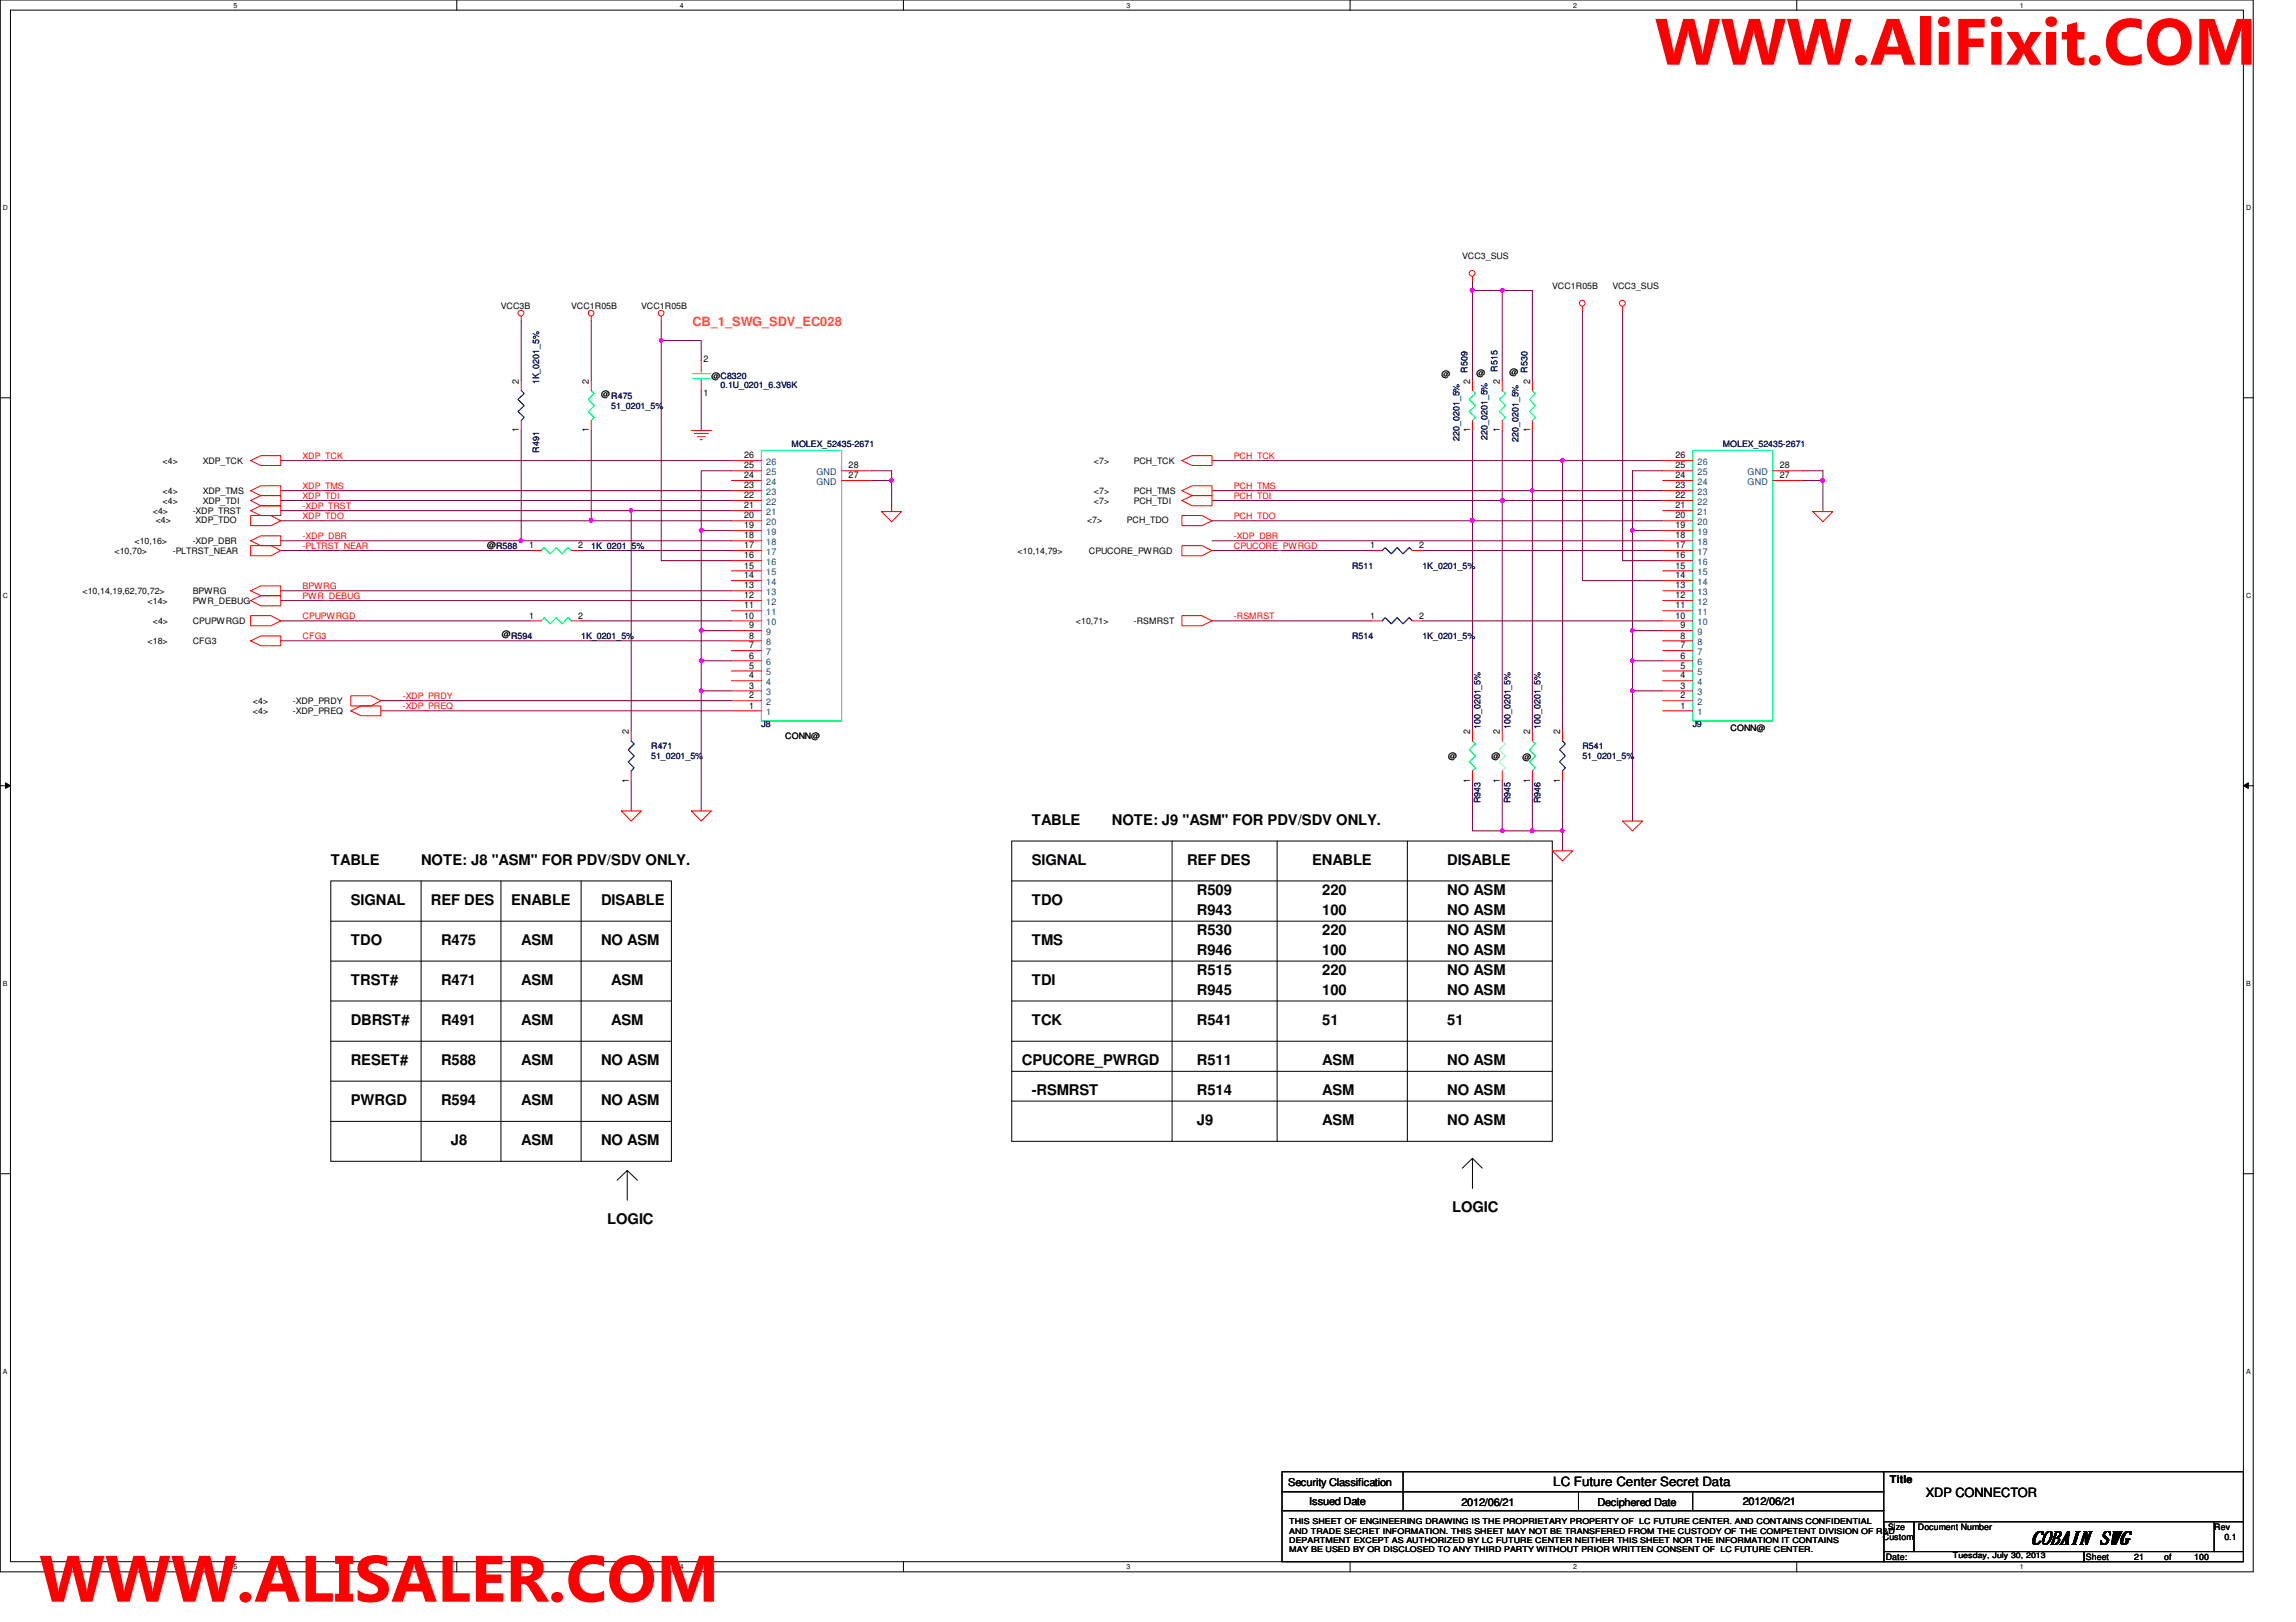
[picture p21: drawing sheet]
<svg xmlns="http://www.w3.org/2000/svg" width="297mm" height="210mm" viewBox="0 0 297 210" stroke-linecap="round" stroke-linejoin="round" font-family="sans-serif">
<defs><g id="words">
<g font-size="8.5" fill="#f00">
<text x="214.1" y="8.4">WWW.AliFixit.COM</text>
<text x="5.1" y="207.3">WWW.ALISALER.COM</text>
</g>
<text font-size="2.4" x="262.7" y="199.8">COBAIN SWG</text>
<g font-size="1.9">
<text x="133.5" y="106.7">TABLE</text>
<text x="143.8" y="106.7">NOTE: J9 &quot;ASM&quot; FOR PDV/SDV ONLY.</text>
<text x="42.8" y="111.9">TABLE</text>
<text x="54.5" y="111.9">NOTE: J8 &quot;ASM&quot; FOR PDV/SDV ONLY.</text>
<text x="133.5" y="111.9">SIGNAL</text>
<text x="153.6" y="111.9">REF DES</text>
<text x="169.8" y="111.9">ENABLE</text>
<text x="187.2" y="111.9">DISABLE</text>
<text x="45.4" y="117.1">SIGNAL</text>
<text x="55.7" y="117.1">REF DES</text>
<text x="66.1" y="117.1">ENABLE</text>
<text x="77.8" y="117.1">DISABLE</text>
<text x="133.5" y="117.1">TDO</text>
<text x="154.9" y="115.8">R509</text>
<text x="154.9" y="118.4">R943</text>
<text x="171.1" y="115.8">220</text>
<text x="171.1" y="118.4">100</text>
<text x="187.2" y="115.8">NO ASM</text>
<text x="187.2" y="118.4">NO ASM</text>
<text x="45.4" y="122.3">TDO</text>
<text x="57.1" y="122.3">R475</text>
<text x="67.4" y="122.3">ASM</text>
<text x="77.8" y="122.3">NO ASM</text>
<text x="133.5" y="122.3">TMS</text>
<text x="154.9" y="121">R530</text>
<text x="154.9" y="123.6">R946</text>
<text x="171.1" y="121">220</text>
<text x="171.1" y="123.6">100</text>
<text x="187.2" y="121">NO ASM</text>
<text x="187.2" y="123.6">NO ASM</text>
<text x="45.4" y="127.5">TRST#</text>
<text x="57.1" y="127.5">R471</text>
<text x="67.4" y="127.5">ASM</text>
<text x="79.1" y="127.5">ASM</text>
<text x="133.5" y="127.5">TDI</text>
<text x="154.9" y="126.2">R515</text>
<text x="154.9" y="128.7">R945</text>
<text x="171.1" y="128.7">100</text>
<text x="171.1" y="126.2">220</text>
<text x="187.2" y="126.2">NO ASM</text>
<text x="187.2" y="128.7">NO ASM</text>
<text x="45.4" y="132.6">DBRST#</text>
<text x="45.4" y="137.8">RESET#</text>
<text x="57.1" y="132.6">R491</text>
<text x="57.1" y="137.8">R588</text>
<text x="67.4" y="132.6">ASM</text>
<text x="67.4" y="137.8">ASM</text>
<text x="77.8" y="137.8">NO ASM</text>
<text x="79.1" y="132.6">ASM</text>
<text x="132.2" y="137.8">CPUCORE_PWRGD</text>
<text x="133.5" y="132.6">TCK</text>
<text x="154.9" y="132.6">R541</text>
<text x="154.9" y="137.8">R511</text>
<text x="171.1" y="132.6">51</text>
<text x="171.1" y="137.8">ASM</text>
<text x="187.2" y="132.6">51</text>
<text x="187.2" y="137.8">NO ASM</text>
<text x="45.4" y="143">PWRGD</text>
<text x="57.1" y="143">R594</text>
<text x="67.4" y="143">ASM</text>
<text x="77.8" y="143">NO ASM</text>
<text x="133.5" y="141.7">-RSMRST</text>
<text x="154.9" y="141.7">R514</text>
<text x="171.1" y="141.7">ASM</text>
<text x="187.2" y="141.7">NO ASM</text>
<text x="58.3" y="148.2">J8</text>
<text x="67.4" y="148.2">ASM</text>
<text x="77.8" y="148.2">NO ASM</text>
<text x="154.9" y="145.6">J9</text>
<text x="171.1" y="145.6">ASM</text>
<text x="187.2" y="145.6">NO ASM</text>
<text x="78.6" y="158.4">LOGIC</text>
<text x="187.9" y="156.8">LOGIC</text>
</g>
<text font-size="1.7" fill="#ff8000" x="89.6" y="42.2">CB_1_SWG_SDV_EC028</text>
<g font-size="1.7">
<text x="201" y="192.3">LC Future Center Secret Data</text>
<text x="249.2" y="193.7">XDP CONNECTOR</text>
</g>
<g font-size="1.4">
<text x="244.5" y="191.9">Title</text>
<text x="166.7" y="192.3">Security Classification</text>
<text x="169.4" y="194.7">Issued Date</text>
<text x="189.1" y="194.9">2012/06/21</text>
<text x="206.7" y="194.9">Deciphered Date</text>
<text x="225.5" y="194.7">2012/06/21</text>
</g>
<g font-size="1.2">
<text x="91" y="46.8">2</text>
<text x="67.1" y="49.7" transform="rotate(-90 67.1 49.7)">2</text>
<text x="76.2" y="49.7" transform="rotate(-90 76.2 49.7)">2</text>
<text x="91" y="51.2">1</text>
<text x="190.2" y="49.7" transform="rotate(-90 190.2 49.7)">2</text>
<text x="194.1" y="49.7" transform="rotate(-90 194.1 49.7)">2</text>
<text x="197.9" y="49.7" transform="rotate(-90 197.9 49.7)">2</text>
<text x="67.1" y="56" transform="rotate(-90 67.1 56)">1</text>
<text x="76.2" y="56" transform="rotate(-90 76.2 56)">1</text>
<text x="96.3" y="59.3">26</text>
<text x="190.2" y="56" transform="rotate(-90 190.2 56)">1</text>
<text x="194.1" y="56" transform="rotate(-90 194.1 56)">1</text>
<text x="197.9" y="56" transform="rotate(-90 197.9 56)">1</text>
<text x="216.7" y="59.3">26</text>
<text x="96.3" y="65.8">21</text>
<text x="96.3" y="64.5">22</text>
<text x="96.3" y="63.2">23</text>
<text x="96.3" y="61.9">24</text>
<text x="96.3" y="60.6">25</text>
<text x="109.8" y="61.9">27</text>
<text x="109.8" y="60.6">28</text>
<text x="216.7" y="65.8">21</text>
<text x="216.7" y="64.5">22</text>
<text x="216.7" y="63.2">23</text>
<text x="216.7" y="61.9">24</text>
<text x="216.7" y="60.6">25</text>
<text x="230.2" y="61.9">27</text>
<text x="230.2" y="60.6">28</text>
<text x="68.4" y="71">1</text>
<text x="74.8" y="71">2</text>
<text x="96.3" y="71">17</text>
<text x="96.3" y="69.7">18</text>
<text x="96.3" y="68.4">19</text>
<text x="96.3" y="67.1">20</text>
<text x="177.2" y="71">1</text>
<text x="183.6" y="71">2</text>
<text x="216.7" y="71">17</text>
<text x="216.7" y="69.7">18</text>
<text x="216.7" y="68.4">19</text>
<text x="216.7" y="67.1">20</text>
<text x="96.3" y="77.4">12</text>
<text x="96.3" y="76.2">13</text>
<text x="96.3" y="74.8">14</text>
<text x="96.3" y="73.6">15</text>
<text x="96.3" y="72.3">16</text>
<text x="216.7" y="77.4">12</text>
<text x="216.7" y="76.2">13</text>
<text x="216.7" y="74.8">14</text>
<text x="216.7" y="73.6">15</text>
<text x="216.7" y="72.3">16</text>
<text x="68.4" y="80.1">1</text>
<text x="74.8" y="80.1">2</text>
<text x="96.3" y="80.1">10</text>
<text x="96.3" y="78.7">11</text>
<text x="96.9" y="83.9">7</text>
<text x="96.9" y="82.6">8</text>
<text x="96.9" y="81.3">9</text>
<text x="177.2" y="80.1">1</text>
<text x="183.6" y="80.1">2</text>
<text x="216.7" y="80.1">10</text>
<text x="216.7" y="78.7">11</text>
<text x="217.4" y="83.9">7</text>
<text x="217.4" y="82.6">8</text>
<text x="217.4" y="81.3">9</text>
<text x="96.9" y="89.1">3</text>
<text x="96.9" y="87.8">4</text>
<text x="96.9" y="86.5">5</text>
<text x="96.9" y="85.2">6</text>
<text x="217.4" y="89.1">3</text>
<text x="217.4" y="87.8">4</text>
<text x="217.4" y="86.5">5</text>
<text x="217.4" y="85.2">6</text>
<text x="81.4" y="95" transform="rotate(-90 81.4 95)">2</text>
<text x="96.9" y="91.7">1</text>
<text x="96.9" y="90.4">2</text>
<text x="190.2" y="95" transform="rotate(-90 190.2 95)">2</text>
<text x="194.1" y="95" transform="rotate(-90 194.1 95)">2</text>
<text x="197.9" y="95" transform="rotate(-90 197.9 95)">2</text>
<text x="201.8" y="95" transform="rotate(-90 201.8 95)">2</text>
<text x="217.4" y="91.7">1</text>
<text x="217.4" y="90.4">2</text>
<text x="81.4" y="101.3" transform="rotate(-90 81.4 101.3)">1</text>
<text x="190.2" y="101.3" transform="rotate(-90 190.2 101.3)">1</text>
<text x="194.1" y="101.3" transform="rotate(-90 194.1 101.3)">1</text>
<text x="197.9" y="101.3" transform="rotate(-90 197.9 101.3)">1</text>
<text x="201.8" y="101.3" transform="rotate(-90 201.8 101.3)">1</text>
</g>
<g font-size="1.2" fill="#004080">
<text x="99.1" y="65.3">22</text>
<text x="99.1" y="64.1">23</text>
<text x="99.1" y="62.7">24</text>
<text x="99.1" y="61.5">25</text>
<text x="99.1" y="60.2">26</text>
<text x="105.6" y="62.7">GND</text>
<text x="105.6" y="61.5">GND</text>
<text x="219.6" y="65.3">22</text>
<text x="219.6" y="64.1">23</text>
<text x="219.6" y="62.7">24</text>
<text x="219.6" y="61.5">25</text>
<text x="219.6" y="60.2">26</text>
<text x="226.1" y="62.7">GND</text>
<text x="226.1" y="61.5">GND</text>
<text x="99.1" y="71.8">17</text>
<text x="99.1" y="70.5">18</text>
<text x="99.1" y="69.2">19</text>
<text x="99.1" y="67.9">20</text>
<text x="99.1" y="66.6">21</text>
<text x="219.6" y="71.8">17</text>
<text x="219.6" y="70.5">18</text>
<text x="219.6" y="69.2">19</text>
<text x="219.6" y="67.9">20</text>
<text x="219.6" y="66.6">21</text>
<text x="99.1" y="77">13</text>
<text x="99.1" y="75.7">14</text>
<text x="99.1" y="74.4">15</text>
<text x="99.1" y="73.1">16</text>
<text x="219.6" y="77">13</text>
<text x="219.6" y="75.7">14</text>
<text x="219.6" y="74.4">15</text>
<text x="219.6" y="73.1">16</text>
<text x="99.1" y="83.5">8</text>
<text x="99.1" y="82.2">9</text>
<text x="99.1" y="80.9">10</text>
<text x="99.1" y="79.6">11</text>
<text x="99.1" y="78.3">12</text>
<text x="219.6" y="83.5">8</text>
<text x="219.6" y="82.2">9</text>
<text x="219.6" y="80.9">10</text>
<text x="219.6" y="79.6">11</text>
<text x="219.6" y="78.3">12</text>
<text x="99.1" y="90">3</text>
<text x="99.1" y="88.6">4</text>
<text x="99.1" y="87.4">5</text>
<text x="99.1" y="86.1">6</text>
<text x="99.1" y="84.8">7</text>
<text x="219.6" y="90">3</text>
<text x="219.6" y="88.6">4</text>
<text x="219.6" y="87.4">5</text>
<text x="219.6" y="86.1">6</text>
<text x="219.6" y="84.8">7</text>
<text x="99.1" y="92.5">1</text>
<text x="99.1" y="91.2">2</text>
<text x="219.6" y="92.5">1</text>
<text x="219.6" y="91.2">2</text>
</g>
<g font-size="1.1">
<text x="189.2" y="33.5">VCC3_SUS</text>
<text x="64.8" y="40">VCC3B</text>
<text x="73.9" y="40">VCC1R05B</text>
<text x="83" y="40">VCC1R05B</text>
<text x="200.8" y="37.4">VCC1R05B</text>
<text x="208.6" y="37.4">VCC3_SUS</text>
<text x="77.8" y="51.4">@R475</text>
<text x="92" y="49.1">@C8320</text>
<text x="186.5" y="48.8">@</text>
<text x="191" y="48.6">@</text>
<text x="195.3" y="48.5">@</text>
<text x="21" y="60.1">&lt;4&gt;</text>
<text x="21" y="64">&lt;4&gt;</text>
<text x="21" y="65.2">&lt;4&gt;</text>
<text x="26.2" y="60.1">XDP_TCK</text>
<text x="26.2" y="64">XDP_TMS</text>
<text x="26.2" y="65.2">XDP_TDI</text>
<text x="141.5" y="60.1">&lt;7&gt;</text>
<text x="141.5" y="64">&lt;7&gt;</text>
<text x="141.5" y="65.2">&lt;7&gt;</text>
<text x="146.7" y="60.1">PCH_TCK</text>
<text x="146.7" y="64">PCH_TMS</text>
<text x="146.7" y="65.2">PCH_TDI</text>
<text x="14.8" y="71.7">&lt;10,70&gt;</text>
<text x="17.4" y="70.4">&lt;10,16&gt;</text>
<text x="19.8" y="66.5">&lt;4&gt;</text>
<text x="20.1" y="67.7">&lt;4&gt;</text>
<text x="22.3" y="71.7">-PLTRST_NEAR</text>
<text x="24.9" y="66.5">-XDP_TRST</text>
<text x="24.9" y="70.4">-XDP_DBR</text>
<text x="25.3" y="67.7">XDP_TDO</text>
<text x="63" y="71">@R588</text>
<text x="131.7" y="71.7">&lt;10,14,79&gt;</text>
<text x="140.6" y="67.7">&lt;7&gt;</text>
<text x="140.9" y="71.7">CPUCORE_PWRGD</text>
<text x="145.8" y="67.7">PCH_TDO</text>
<text x="10.7" y="76.9">&lt;10,14,19,62,70,72&gt;</text>
<text x="24.9" y="76.9">BPWRG</text>
<text x="19.1" y="78.2">&lt;14&gt;</text>
<text x="19.1" y="83.4">&lt;18&gt;</text>
<text x="19.8" y="80.8">&lt;4&gt;</text>
<text x="24.9" y="80.8">CPUPWRGD</text>
<text x="24.9" y="78.2">PWR_DEBUG</text>
<text x="24.9" y="83.4">CFG3</text>
<text x="64.9" y="82.5">@R594</text>
<text x="139.2" y="80.8">&lt;10,71&gt;</text>
<text x="146.7" y="80.8">-RSMRST</text>
<text x="32.7" y="91.1">&lt;4&gt;</text>
<text x="32.7" y="92.5">&lt;4&gt;</text>
<text x="37.9" y="91.1">-XDP_PRDY</text>
<text x="37.9" y="92.5">-XDP_PREQ</text>
<text x="101.6" y="95.7">CONN@</text>
<text x="223.9" y="94.7">CONN@</text>
<text x="187.4" y="98.3">@</text>
<text x="193" y="98.3">@</text>
<text x="197" y="98.4">@</text>
<text x="243.6" y="199.3">Custom</text>
<text x="244" y="201.9">Date:</text>
<text x="244.3" y="198">Size</text>
<text x="248.1" y="198">Document Number</text>
<text x="269.9" y="201.9">Sheet</text>
<text x="276.1" y="201.9">21</text>
<text x="280" y="201.9">of</text>
<text x="283.9" y="201.9">100</text>
<text x="286.5" y="198">Rev</text>
<text x="287.8" y="199.3">0.1</text>
</g>
<g font-size="1.1" fill="#000080">
<text x="69.8" y="49.7" transform="rotate(-90 69.8 49.7)">1K_0201_5%</text>
<text x="79.1" y="52.9">51_0201_5%</text>
<text x="93.2" y="50.2">0.1U_0201_6.3V6K</text>
<text x="189.9" y="48.2" transform="rotate(-90 189.9 48.2)">R509</text>
<text x="193.8" y="48.1" transform="rotate(-90 193.8 48.1)">R515</text>
<text x="197.6" y="48.2" transform="rotate(-90 197.6 48.2)">R530</text>
<text x="69.8" y="58.6" transform="rotate(-90 69.8 58.6)">R491</text>
<text x="102.4" y="57.9">MOLEX_52435-2671</text>
<text x="188.8" y="57" transform="rotate(-90 188.8 57)">220_0201_5%</text>
<text x="192.4" y="56.9" transform="rotate(-90 192.4 56.9)">220_0201_5%</text>
<text x="196.5" y="57.1" transform="rotate(-90 196.5 57.1)">220_0201_5%</text>
<text x="222.9" y="57.9">MOLEX_52435-2671</text>
<text x="76.5" y="71.1">1K_0201_5%</text>
<text x="174.9" y="73.7">R511</text>
<text x="184" y="73.7">1K_0201_5%</text>
<text x="75.2" y="82.7">1K_0201_5%</text>
<text x="174.9" y="82.7">R514</text>
<text x="184" y="82.7">1K_0201_5%</text>
<text x="98.5" y="94.1">J8</text>
<text x="191.6" y="94.3" transform="rotate(-90 191.6 94.3)">100_0201_5%</text>
<text x="195.4" y="94.3" transform="rotate(-90 195.4 94.3)">100_0201_5%</text>
<text x="199.3" y="94.3" transform="rotate(-90 199.3 94.3)">100_0201_5%</text>
<text x="219" y="94.1">J9</text>
<text x="84.2" y="97">R471</text>
<text x="84.2" y="98.3">51_0201_5%</text>
<text x="204.7" y="97">R541</text>
<text x="204.7" y="98.3">51_0201_5%</text>
<text x="191.6" y="103.9" transform="rotate(-90 191.6 103.9)">R943</text>
<text x="195.4" y="103.9" transform="rotate(-90 195.4 103.9)">R945</text>
<text x="199.3" y="103.9" transform="rotate(-90 199.3 103.9)">R946</text>
</g>
<g font-size="1.1" fill="#f00">
<text x="39.2" y="59.4">XDP_TCK</text>
<text x="159.6" y="59.4">PCH_TCK</text>
<text x="39.2" y="63.2">XDP_TMS</text>
<text x="39.2" y="64.5">XDP_TDI</text>
<text x="39.2" y="65.8">-XDP_TRST</text>
<text x="159.6" y="64.5">PCH_TDI</text>
<text x="159.6" y="63.2">PCH_TMS</text>
<text x="39.2" y="69.7">-XDP_DBR</text>
<text x="39.2" y="67.1">XDP_TDO</text>
<text x="39.2" y="71">-PLTRST_NEAR</text>
<text x="159.6" y="71">CPUCORE_PWRGD</text>
<text x="159.6" y="67.1">PCH_TDO</text>
<text x="159.6" y="69.7">-XDP_DBR</text>
<text x="39.2" y="76.2">BPWRG</text>
<text x="39.2" y="77.5">PWR_DEBUG</text>
<text x="39.2" y="80.1">CPUPWRGD</text>
<text x="39.2" y="82.7">CFG3</text>
<text x="159.6" y="80.1">-RSMRST</text>
<text x="52.1" y="90.4">-XDP_PRDY</text>
<text x="52.1" y="91.7">-XDP_PREQ</text>
</g>
<g font-size="1">
<text x="166.8" y="197.3">THIS SHEET OF ENGINEERING DRAWING IS THE PROPRIETARY PROPERTY OF LC FUTURE CENTER. AND CONTAINS CONFIDENTIAL</text>
<text x="166.8" y="198.5">AND TRADE SECRET INFORMATION. THIS SHEET MAY NOT BE TRANSFERED FROM THE CUSTODY OF THE COMPETENT DIVISION OF R&amp;D</text>
<text x="166.8" y="199.6">DEPARTMENT EXCEPT AS AUTHORIZED BY LC FUTURE CENTER NEITHER THIS SHEET NOR THE INFORMATION IT CONTAINS</text>
<text x="166.8" y="200.8">MAY BE USED BY OR DISCLOSED TO ANY THIRD PARTY WITHOUT PRIOR WRITTEN CONSENT OF LC FUTURE CENTER.</text>
<text x="252.6" y="201.7">Tuesday, July 30, 2013</text>
</g>
<g font-size=".9">
<text x="30.2" y="1">5</text>
<text x="88" y="1">4</text>
<text x="145.8" y="1">3</text>
<text x="203.5" y="1">2</text>
<text x="261.3" y="1">1</text>
<text x=".4" y="27.2">D</text>
<text x="290.6" y="27.2">D</text>
<text x=".4" y="77.3">C</text>
<text x="290.6" y="77.3">C</text>
<text x=".4" y="127.6">B</text>
<text x="290.6" y="127.6">B</text>
<text x=".4" y="177.8">A</text>
<text x="290.6" y="177.8">A</text>
<text x="30.2" y="203.1">5</text>
<text x="88" y="203.1">4</text>
<text x="145.8" y="203.1">3</text>
<text x="203.5" y="203.1">2</text>
<text x="261.3" y="203.1">1</text>
</g>
</g></defs>
<path d="M0 0h291.5v203.4h-291.5zM1.4 1.3h288.8v200.8h-288.8z" fill="none" stroke="#000" stroke-width=".13"/>
<g fill="#fff">
<path d="M30.2 .2h.5v1h-.5z"/>
<path d="M30.2 202.3h.5v1h-.5z"/>
</g>
<path d="M59.1 0v1.3M59.1 202.1v1.3" fill="none" stroke="#000" stroke-width=".13"/>
<g fill="#fff">
<path d="M88 .2h.5v1h-.5z"/>
<path d="M88 202.3h.5v1h-.5z"/>
</g>
<path d="M116.9 0v1.3M116.9 202.1v1.3" fill="none" stroke="#000" stroke-width=".13"/>
<g fill="#fff">
<path d="M145.7 .2h.6v1h-.6z"/>
<path d="M145.7 202.3h.6v1h-.6z"/>
</g>
<path d="M174.7 0v1.3M174.7 202.1v1.3" fill="none" stroke="#000" stroke-width=".13"/>
<g fill="#fff">
<path d="M203.5 .2h.5v1h-.5z"/>
<path d="M203.5 202.3h.5v1h-.5z"/>
</g>
<path d="M232.4 0v1.3M232.4 202.1v1.3" fill="none" stroke="#000" stroke-width=".13"/>
<g fill="#fff">
<path d="M261.3 .2h.5v1h-.5z"/>
<path d="M261.3 202.3h.5v1h-.5z"/>
<path d="M.4 26.4h.6v1h-.6z"/>
<path d="M290.6 26.4h.6v1h-.6z"/>
<path d="M.4 76.5h.6v1.1h-.6z"/>
<path d="M290.6 76.5h.6v1.1h-.6z"/>
</g>
<path d="M0 51.5h1.4M290.2 51.5h1.3" fill="none" stroke="#000" stroke-width=".13"/>
<g fill="#fff">
<path d="M.4 126.7h.6v1.1h-.6z"/>
<path d="M290.6 126.7h.6v1.1h-.6z"/>
</g>
<path d="M0 101.7h1.4M.7 101.3l.7 .4-.7 .3zM290.2 101.7h1.3M290.2 101.7l.7-.4v.7z" fill="none" stroke="#000" stroke-width=".13"/>
<path d="M.7 101.3l.7 .4-.7 .3zM290.2 101.7l.7-.4v.7z" fill="#000"/>
<g fill="#fff">
<path d="M.4 177h.5v1h-.5z"/>
<path d="M290.6 177h.5v1h-.5z"/>
</g>
<g fill="none" stroke="#000" stroke-width=".13">
<path d="M42.8 114h44.1v36.3h-44.1zM42.8 119.2h44.1M54.5 114v36.3M64.8 114v36.3M75.2 114v36.3M130.9 114h69.9M130.9 119.2h69.9M130.9 108.8h69.9v38.9h-69.9zM151.6 108.8v38.9M165.2 108.8v38.9M182.1 108.8v38.9M42.8 124.4h44.1"/>
<path d="M42.8 129.5h44.1M42.8 134.7h44.1M42.8 139.9h44.1M130.9 124.4h69.9M130.9 129.5h69.9M130.9 134.7h69.9M130.9 138.6h69.9M0 151.9h1.4M42.8 145.1h44.1M79.8 152.7l1.3-1.2v3.8M81.1 151.5l1.4 1.2M130.9 142.5h69.9"/>
<path d="M189.2 151.2l1.3-1.3v3.9M190.5 149.9l1.3 1.3M290.2 151.9h1.3"/>
</g>
<path d="M36.3 59.6h58.3M90.7 68.7v12.9M94.6 60.9h-3.9v7.8h3.9" fill="none" stroke="#800040" stroke-width=".13"/>
<circle cx="90.7" cy="68.6" r=".25" fill="#f0f"/>
<circle cx="90.7" cy="68.6" r=".25" fill="none" stroke="#f0f" stroke-width=".13"/>
<circle cx="90.7" cy="81.6" r=".25" fill="#f0f"/>
<circle cx="90.7" cy="81.6" r=".25" fill="none" stroke="#f0f" stroke-width=".13"/>
<path d="M94.6 81.6h-3.9v3.9" fill="none" stroke="#800040" stroke-width=".13"/>
<circle cx="90.7" cy="85.5" r=".25" fill="#f0f"/>
<circle cx="90.7" cy="85.5" r=".25" fill="none" stroke="#f0f" stroke-width=".13"/>
<path d="M90.7 89.4h3.9M94.6 85.5h-3.9v19.4" fill="none" stroke="#800040" stroke-width=".13"/>
<circle cx="90.7" cy="89.4" r=".25" fill="#f0f"/>
<circle cx="90.7" cy="89.4" r=".25" fill="none" stroke="#f0f" stroke-width=".13"/>
<path d="M36.3 63.5h58.3M36.3 64.8h58.3M81.7 66.1h12.9" fill="none" stroke="#800040" stroke-width=".13"/>
<path d="M81.5 65.9h.3l.1 .1-.1 .2-.2 .1-.1-.1z" fill-rule="evenodd" fill="#f0f"/>
<path d="M81.5 65.9h.3l.1 .1-.1 .2-.2 .1-.1-.1z" fill="none" stroke="#f0f" stroke-width=".13"/>
<path d="M76.5 67.4h18.1" fill="none" stroke="#800040" stroke-width=".13"/>
<path d="M76.3 67.2l.2-.1 .2 .1-.1 .3-.1 .1-.2-.1z" fill-rule="evenodd" fill="#f0f"/>
<path d="M76.3 67.2l.2-.1 .2 .1-.1 .3-.1 .1-.2-.1z" fill="none" stroke="#f0f" stroke-width=".13"/>
<path d="M67.4 70h27.2" fill="none" stroke="#800040" stroke-width=".13"/>
<circle cx="67.4" cy="69.9" r=".25" fill="#f0f"/>
<circle cx="67.4" cy="69.9" r=".25" fill="none" stroke="#f0f" stroke-width=".13"/>
<path d="M67.4 55.7v14.3h-31.1M67.4 41.5v7.7M76.5 41.5v7.7M85.6 44.1v28.5h9M75.2 71.2h19.4" fill="none" stroke="#800040" stroke-width=".13"/>
<path d="M85.4 43.9h.3l.1 .1-.1 .2-.2 .1-.1-.1z" fill-rule="evenodd" fill="#f0f"/>
<path d="M85.4 43.9h.3l.1 .1-.1 .2-.2 .1-.1-.1z" fill="none" stroke="#f0f" stroke-width=".13"/>
<path d="M76.5 55.7v11.7h-40.2M36.3 76.5h58.3M36.3 77.7h58.3M36.3 66.1h45.4v28.5M36.3 71.2h32.4M211.2 60.9v20.7M36.3 80.3h32.4M49.3 90.7h45.3M49.3 92h45.3M75.2 80.3h19.4M81.7 101v3.9" fill="none" stroke="#800040" stroke-width=".13"/>
<path d="M211 81.4h.3l.1 .2-.1 .2h-.1h-.2z" fill-rule="evenodd" fill="#f0f"/>
<path d="M211 81.4h.3l.1 .2-.1 .2h-.1h-.2z" fill="none" stroke="#f0f" stroke-width=".13"/>
<path d="M211 68.5h.3l.1 .1-.1 .2-.1 .1-.2-.1z" fill-rule="evenodd" fill="#f0f"/>
<path d="M211 68.5h.3l.1 .1-.1 .2-.1 .1-.2-.1z" fill="none" stroke="#f0f" stroke-width=".13"/>
<path d="M211.2 89.4v16.9" fill="none" stroke="#800040" stroke-width=".13"/>
<path d="M211 89.2h.3l.1 .2-.1 .1-.1 .1-.2-.1z" fill-rule="evenodd" fill="#f0f"/>
<path d="M211 89.2h.3l.1 .2-.1 .1-.1 .1-.2-.1z" fill="none" stroke="#f0f" stroke-width=".13"/>
<path d="M156.8 71.2h20.7M202.1 101v6.5" fill="none" stroke="#800040" stroke-width=".13"/>
<path d="M201.9 107.3h.4v.2v.2h-.2h-.2z" fill-rule="evenodd" fill="#f0f"/>
<path d="M201.9 107.3h.4v.2v.2h-.2h-.2z" fill="none" stroke="#f0f" stroke-width=".13"/>
<path d="M190.5 37.6v11.6M211.2 85.5v3.9" fill="none" stroke="#800040" stroke-width=".13"/>
<path d="M211 85.3h.3l.1 .2-.1 .1-.1 .1-.2-.1z" fill-rule="evenodd" fill="#f0f"/>
<path d="M211 85.3h.3l.1 .2-.1 .1-.1 .1-.2-.1z" fill="none" stroke="#f0f" stroke-width=".13"/>
<path d="M156.8 59.6h45.3v35M190.5 55.7v11.7h-33.7M194.3 55.7v9.1M209.9 40.2v32.4M156.8 80.3h20.7M211.2 81.6v3.9" fill="none" stroke="#800040" stroke-width=".13"/>
<circle cx="194.3" cy="64.8" r=".26" fill="#f0f"/>
<circle cx="194.3" cy="64.8" r=".26" fill="none" stroke="#f0f" stroke-width=".13"/>
<path d="M194.3 37.6v11.6M198.2 55.7v7.8M156.8 64.8h37.5" fill="none" stroke="#800040" stroke-width=".13"/>
<path d="M198 63.3h.4l.1 .2-.1 .1-.2 .1-.2-.1z" fill-rule="evenodd" fill="#f0f"/>
<path d="M198 63.3h.4l.1 .2-.1 .1-.2 .1-.2-.1z" fill="none" stroke="#f0f" stroke-width=".13"/>
<path d="M194.3 37.6h3.9v11.6M156.8 63.5h41.4" fill="none" stroke="#800040" stroke-width=".13"/>
<circle cx="194.4" cy="37.6" r=".25" fill="#f0f"/>
<circle cx="194.4" cy="37.6" r=".25" fill="none" stroke="#f0f" stroke-width=".13"/>
<path d="M190.5 36.3v1.3h3.8" fill="none" stroke="#800040" stroke-width=".13"/>
<circle cx="190.5" cy="37.6" r=".25" fill="#f0f"/>
<circle cx="190.5" cy="37.6" r=".25" fill="none" stroke="#f0f" stroke-width=".13"/>
<path d="M190.5 67.4v27.2M194.3 64.8v29.8M198.2 63.5v31.1M198.2 101v6.5h3.9" fill="none" stroke="#800040" stroke-width=".13"/>
<path d="M198 107.3h.4l.1 .2-.1 .2h-.2h-.2z" fill-rule="evenodd" fill="#f0f"/>
<path d="M198 107.3h.4l.1 .2-.1 .2h-.2h-.2z" fill="none" stroke="#f0f" stroke-width=".13"/>
<path d="M194.3 101v6.5h3.9" fill="none" stroke="#800040" stroke-width=".13"/>
<path d="M198 107.3h.4l.1 .2-.1 .2h-.2h-.2z" fill-rule="evenodd" fill="#f0f"/>
<path d="M198 107.3h.4l.1 .2-.1 .2h-.2h-.2z" fill="none" stroke="#f0f" stroke-width=".13"/>
<circle cx="194.4" cy="107.5" r=".25" fill="#f0f"/>
<circle cx="194.4" cy="107.5" r=".25" fill="none" stroke="#f0f" stroke-width=".13"/>
<path d="M202.1 59.6h13M190.5 101v6.5h3.8M202.1 107.5v2.6" fill="none" stroke="#800040" stroke-width=".13"/>
<path d="M201.9 59.4h.4v.2v.1l-.2 .1-.2-.1z" fill-rule="evenodd" fill="#f0f"/>
<path d="M201.9 59.4h.4v.2v.1l-.2 .1-.2-.1z" fill="none" stroke="#f0f" stroke-width=".13"/>
<path d="M190.5 67.4h24.6M211.2 60.9h3.9M184 80.3h31.1" fill="none" stroke="#800040" stroke-width=".13"/>
<circle cx="190.5" cy="67.4" r=".26" fill="#f0f"/>
<circle cx="190.5" cy="67.4" r=".26" fill="none" stroke="#f0f" stroke-width=".13"/>
<g fill="none" stroke="#800040" stroke-width=".13">
<path d="M85.6 41.5v2.6h5.1v2.6M90.7 50.5v5.2M204.7 40.2v34.9h10.4M115.4 62.2v4M156.8 70h58.3M184 71.2h31.1M194.3 64.8h20.8M198.2 63.5h16.9M209.9 72.6h5.2M211.2 68.7h3.9M211.2 89.4h3.9M211.2 81.6h3.9"/>
<path d="M211.2 85.5h3.9"/>
</g>
<path d="M115.2 62h.3l.1 .1-.1 .2-.2 .1-.1-.1z" fill-rule="evenodd" fill="#f0f"/>
<path d="M115.2 62h.3l.1 .1-.1 .2-.2 .1-.1-.1z" fill="none" stroke="#f0f" stroke-width=".13"/>
<path d="M112.8 60.9h2.6v1.3h-2.6M235.8 62.2v4" fill="none" stroke="#800040" stroke-width=".13"/>
<circle cx="235.8" cy="62.2" r=".25" fill="#f0f"/>
<circle cx="235.8" cy="62.2" r=".25" fill="none" stroke="#f0f" stroke-width=".13"/>
<path d="M233.2 60.9h2.6v1.3h-2.6M36.3 82.9h58.3" fill="none" stroke="#800040" stroke-width=".13"/>
<g fill="none" stroke="#f00" stroke-width=".13">
<path d="M190.5 35.8v.5M204.7 39.7v.5M209.9 39.7v.5M32.4 59.6l1.3-.6h2.6v1.2h-2.6zM67.4 40.9v.6M67.4 54.4v1.3M67.4 49.2v1.3M76.5 40.9v.6M76.5 54.4v1.3M76.5 49.2v1.3M85.6 40.9v.6M89.4 55.7h2.6"/>
<path d="M89.8 56.1h1.8M90.2 56.5h1.1M90.6 56.9h.2M90.7 49.2v1.3M90.7 46.7v1.3M94.6 59.6h3.9M152.9 59.6l1.3-.6h2.6v1.2h-2.6zM190.5 54.4v1.3M190.5 49.2v1.3M194.3 54.4v1.3M194.3 49.2v1.3M198.2 54.4v1.3"/>
<path d="M198.2 49.2v1.3M215.1 59.6h3.9M32.4 70.6h2.6l1.3 .6-1.3 .7h-2.6zM32.4 79.7h2.6l1.3 .6-1.3 .7h-2.6zM32.4 66.7h2.6l1.3 .7-1.3 .6h-2.6zM32.4 63.5l1.3-.6h2.6v1.2h-2.6zM32.4 64.8l1.3-.7h2.6v1.3h-2.6zM32.4 66.1l1.3-.7h2.6v1.3h-2.6zM32.4 70l1.3-.7h2.6v1.3h-2.6zM32.4 76.5l1.3-.7h2.6v1.3h-2.6zM32.4 77.7l1.3-.6h2.6v1.3h-2.6zM68.7 71.2h1.3"/>
<path d="M73.9 71.2h1.3M94.6 79h3.9M94.6 77.7h3.9M94.6 76.5h3.9M94.6 75.1h3.9M94.6 73.9h3.9M94.6 72.6h3.9M94.6 71.2h3.9M94.6 70h3.9M94.6 68.7h3.9M94.6 67.4h3.9M94.6 66.1h3.9"/>
<path d="M94.6 64.8h3.9M94.6 63.5h3.9M94.6 62.2h3.9M94.6 60.9h3.9M108.9 62.2h3.9M108.9 60.9h3.9M114 66.2h2.6l-1.2 1.3zM152.9 70.6h2.6l1.3 .6-1.3 .7h-2.6zM152.9 66.7h2.6l1.3 .7-1.3 .6h-2.6zM152.9 79.7h2.6l1.3 .6-1.3 .7h-2.6zM152.9 63.5l1.3-.6h2.6v1.2h-2.6zM152.9 64.8l1.3-.7h2.6v1.3h-2.6z"/>
<path d="M177.5 71.2h1.3M182.7 71.2h1.3M215.1 79h3.9M215.1 77.7h3.9M215.1 76.5h3.9M215.1 75.1h3.9M215.1 73.9h3.9M215.1 72.6h3.9M215.1 71.2h3.9M215.1 70h3.9M215.1 68.7h3.9M215.1 67.4h3.9"/>
<path d="M215.1 66.1h3.9M215.1 64.8h3.9M215.1 63.5h3.9M215.1 62.2h3.9M215.1 60.9h3.9M229.4 62.2h3.8M229.4 60.9h3.8M234.5 66.2h2.6l-1.3 1.3zM32.4 82.9l1.3-.6h2.6v1.3h-2.6zM45.4 92l1.3-.6h2.6v1.2h-2.6zM45.4 90h2.6l1.3 .7-1.3 .7h-2.6zM68.7 80.3h1.3"/>
<path d="M73.9 80.3h1.3M81.7 99.8v1.2M81.7 94.6v1.3M94.6 92h3.9M94.6 90.7h3.9M94.6 89.4h3.9M94.6 88.1h3.9M94.6 86.8h3.9M94.6 85.5h3.9M94.6 84.2h3.9M94.6 82.9h3.9M94.6 81.6h3.9"/>
<path d="M94.6 80.3h3.9M177.5 80.3h1.3M182.7 80.3h1.3M190.5 99.8v1.2M190.5 94.6v1.3M194.3 99.8v1.2M194.3 94.6v1.3M198.2 99.8v1.2M198.2 94.6v1.3M202.1 99.8v1.2M202.1 94.6v1.3M215.1 92h3.9"/>
<path d="M215.1 90.7h3.9M215.1 89.4h3.9M215.1 88.1h3.9M215.1 86.8h3.9M215.1 85.5h3.9M215.1 84.2h3.9M215.1 82.9h3.9M215.1 81.6h3.9M215.1 80.3h3.9M80.4 104.9h2.6l-1.3 1.4zM89.4 104.9h2.6l-1.3 1.4zM200.8 110.1h2.7l-1.4 1.3z"/>
<path d="M209.9 106.3h2.6l-1.3 1.2z"/>
<circle cx="190.5" cy="35.4" r=".37"/>
<circle cx="204.7" cy="39.2" r=".38"/>
<circle cx="209.9" cy="39.2" r=".38"/>
<circle cx="67.4" cy="40.5" r=".37"/>
<circle cx="76.5" cy="40.5" r=".37"/>
<circle cx="85.5" cy="40.5" r=".37"/>
</g>
<path d="M165.9 190.5h77.8v2.5h-77.8zM165.9 193h77.8v2.5h-77.8zM165.9 195.5h77.8v6.6h-77.8zM181.5 190.5v5M204.2 193v2.5M219 193v2.5M243.6 190.5h46.6v6.4M243.7 196.9h3.9v3.9h-3.9zM247.6 196.9h38.9v3.9h-38.9zM286.5 196.9h3.7v3.9h-3.7zM243.7 200.8h25.9v1.3h-25.9zM269.6 200.8h20.6v1.3h-20.6z" fill="none" stroke="#000" stroke-width=".13"/>
<g fill="none" stroke="#00ff80" stroke-width=".13">
<path d="M76.5 50.5l.4 .4-.8 .8 .8 .8-.8 .8 .8 .7-.4 .4M89.6 48.3h2.3M89.6 49h2.3M90.7 49v.2M90.7 48v.3M98.5 58.3h10.4v35h-10.4zM190.5 50.5l.4 .4-.8 .8 .8 .8-.8 .8 .8 .7-.4 .4M194.3 50.5l.5 .4-.8 .8 .8 .8-.8 .8 .8 .7-.5 .4M198.2 50.5l.4 .4-.7 .8 .7 .8-.7 .8 .7 .7-.4 .4M219 58.3h10.4v35h-10.4zM70 71.2l.4-.3 .8 .8 .8-.8 .7 .8 .8-.8 .4 .3M70 80.3l.4-.4 .8 .8 .8-.8 .7 .8 .8-.8 .4 .4"/>
<path d="M190.5 95.9l.4 .4-.8 .7 .8 .8-.8 .8 .8 .8-.4 .4M198.2 95.9l.4 .4-.7 .7 .7 .8-.7 .8 .7 .8-.4 .4"/>
</g>
<path d="M67.4 50.5l.4 .4-.8 .8 .8 .8-.8 .8 .8 .7-.4 .4M178.8 71.2l.4-.3 .8 .8 .8-.8 .7 .8 .8-.8 .4 .3M81.7 95.9l.3 .4-.7 .7 .7 .8-.7 .8 .7 .8-.3 .4M178.8 80.3l.4-.4 .8 .8 .8-.8 .7 .8 .8-.8 .4 .4M202.1 95.9l.4 .4-.7 .7 .7 .8-.7 .8 .7 .8-.4 .4" fill="none" stroke="#00f" stroke-width=".13"/>
<path d="M194.3 95.9l.5 .4-.8 .7 .8 .8-.8 .8 .8 .8-.5 .4" fill="none" stroke="#80ff80" stroke-width=".13"/>
<circle cx="90.7" cy="68.6" r=".25" fill="#f0f"/>
<circle cx="90.7" cy="68.6" r=".25" fill="none" stroke="#f0f" stroke-width=".13"/>
<circle cx="90.7" cy="81.6" r=".25" fill="#f0f"/>
<circle cx="90.7" cy="81.6" r=".25" fill="none" stroke="#f0f" stroke-width=".13"/>
<circle cx="90.7" cy="85.5" r=".25" fill="#f0f"/>
<circle cx="90.7" cy="85.5" r=".25" fill="none" stroke="#f0f" stroke-width=".13"/>
<circle cx="90.7" cy="89.4" r=".25" fill="#f0f"/>
<circle cx="90.7" cy="89.4" r=".25" fill="none" stroke="#f0f" stroke-width=".13"/>
<path d="M81.5 65.9h.3l.1 .1-.1 .2-.2 .1-.1-.1z" fill-rule="evenodd" fill="#f0f"/>
<path d="M81.5 65.9h.3l.1 .1-.1 .2-.2 .1-.1-.1z" fill="none" stroke="#f0f" stroke-width=".13"/>
<path d="M76.3 67.2l.2-.1 .2 .1-.1 .3-.1 .1-.2-.1z" fill-rule="evenodd" fill="#f0f"/>
<path d="M76.3 67.2l.2-.1 .2 .1-.1 .3-.1 .1-.2-.1z" fill="none" stroke="#f0f" stroke-width=".13"/>
<circle cx="67.4" cy="69.9" r=".25" fill="#f0f"/>
<circle cx="67.4" cy="69.9" r=".25" fill="none" stroke="#f0f" stroke-width=".13"/>
<path d="M85.4 43.9h.3l.1 .1-.1 .2-.2 .1-.1-.1z" fill-rule="evenodd" fill="#f0f"/>
<path d="M85.4 43.9h.3l.1 .1-.1 .2-.2 .1-.1-.1z" fill="none" stroke="#f0f" stroke-width=".13"/>
<path d="M211 81.4h.3l.1 .2-.1 .2h-.1h-.2z" fill-rule="evenodd" fill="#f0f"/>
<path d="M211 81.4h.3l.1 .2-.1 .2h-.1h-.2z" fill="none" stroke="#f0f" stroke-width=".13"/>
<path d="M211 68.5h.3l.1 .1-.1 .2-.1 .1-.2-.1z" fill-rule="evenodd" fill="#f0f"/>
<path d="M211 68.5h.3l.1 .1-.1 .2-.1 .1-.2-.1z" fill="none" stroke="#f0f" stroke-width=".13"/>
<path d="M211 89.2h.3l.1 .2-.1 .1-.1 .1-.2-.1z" fill-rule="evenodd" fill="#f0f"/>
<path d="M211 89.2h.3l.1 .2-.1 .1-.1 .1-.2-.1z" fill="none" stroke="#f0f" stroke-width=".13"/>
<path d="M201.9 107.3h.4v.2v.2h-.2h-.2z" fill-rule="evenodd" fill="#f0f"/>
<path d="M201.9 107.3h.4v.2v.2h-.2h-.2z" fill="none" stroke="#f0f" stroke-width=".13"/>
<path d="M211 85.3h.3l.1 .2-.1 .1-.1 .1-.2-.1z" fill-rule="evenodd" fill="#f0f"/>
<path d="M211 85.3h.3l.1 .2-.1 .1-.1 .1-.2-.1z" fill="none" stroke="#f0f" stroke-width=".13"/>
<circle cx="194.3" cy="64.8" r=".26" fill="#f0f"/>
<circle cx="194.3" cy="64.8" r=".26" fill="none" stroke="#f0f" stroke-width=".13"/>
<path d="M198 63.3h.4l.1 .2-.1 .1-.2 .1-.2-.1z" fill-rule="evenodd" fill="#f0f"/>
<path d="M198 63.3h.4l.1 .2-.1 .1-.2 .1-.2-.1z" fill="none" stroke="#f0f" stroke-width=".13"/>
<circle cx="194.4" cy="37.6" r=".25" fill="#f0f"/>
<circle cx="194.4" cy="37.6" r=".25" fill="none" stroke="#f0f" stroke-width=".13"/>
<circle cx="190.5" cy="37.6" r=".25" fill="#f0f"/>
<circle cx="190.5" cy="37.6" r=".25" fill="none" stroke="#f0f" stroke-width=".13"/>
<path d="M198 107.3h.4l.1 .2-.1 .2h-.2h-.2z" fill-rule="evenodd" fill="#f0f"/>
<path d="M198 107.3h.4l.1 .2-.1 .2h-.2h-.2z" fill="none" stroke="#f0f" stroke-width=".13"/>
<path d="M198 107.3h.4l.1 .2-.1 .2h-.2h-.2z" fill-rule="evenodd" fill="#f0f"/>
<path d="M198 107.3h.4l.1 .2-.1 .2h-.2h-.2z" fill="none" stroke="#f0f" stroke-width=".13"/>
<circle cx="194.4" cy="107.5" r=".25" fill="#f0f"/>
<circle cx="194.4" cy="107.5" r=".25" fill="none" stroke="#f0f" stroke-width=".13"/>
<path d="M201.9 59.4h.4v.2v.1l-.2 .1-.2-.1z" fill-rule="evenodd" fill="#f0f"/>
<path d="M201.9 59.4h.4v.2v.1l-.2 .1-.2-.1z" fill="none" stroke="#f0f" stroke-width=".13"/>
<circle cx="190.5" cy="67.4" r=".26" fill="#f0f"/>
<circle cx="190.5" cy="67.4" r=".26" fill="none" stroke="#f0f" stroke-width=".13"/>
<path d="M115.2 62h.3l.1 .1-.1 .2-.2 .1-.1-.1z" fill-rule="evenodd" fill="#f0f"/>
<path d="M115.2 62h.3l.1 .1-.1 .2-.2 .1-.1-.1z" fill="none" stroke="#f0f" stroke-width=".13"/>
<circle cx="235.8" cy="62.2" r=".25" fill="#f0f"/>
<circle cx="235.8" cy="62.2" r=".25" fill="none" stroke="#f0f" stroke-width=".13"/>
<use href="#words"/>
</svg>
